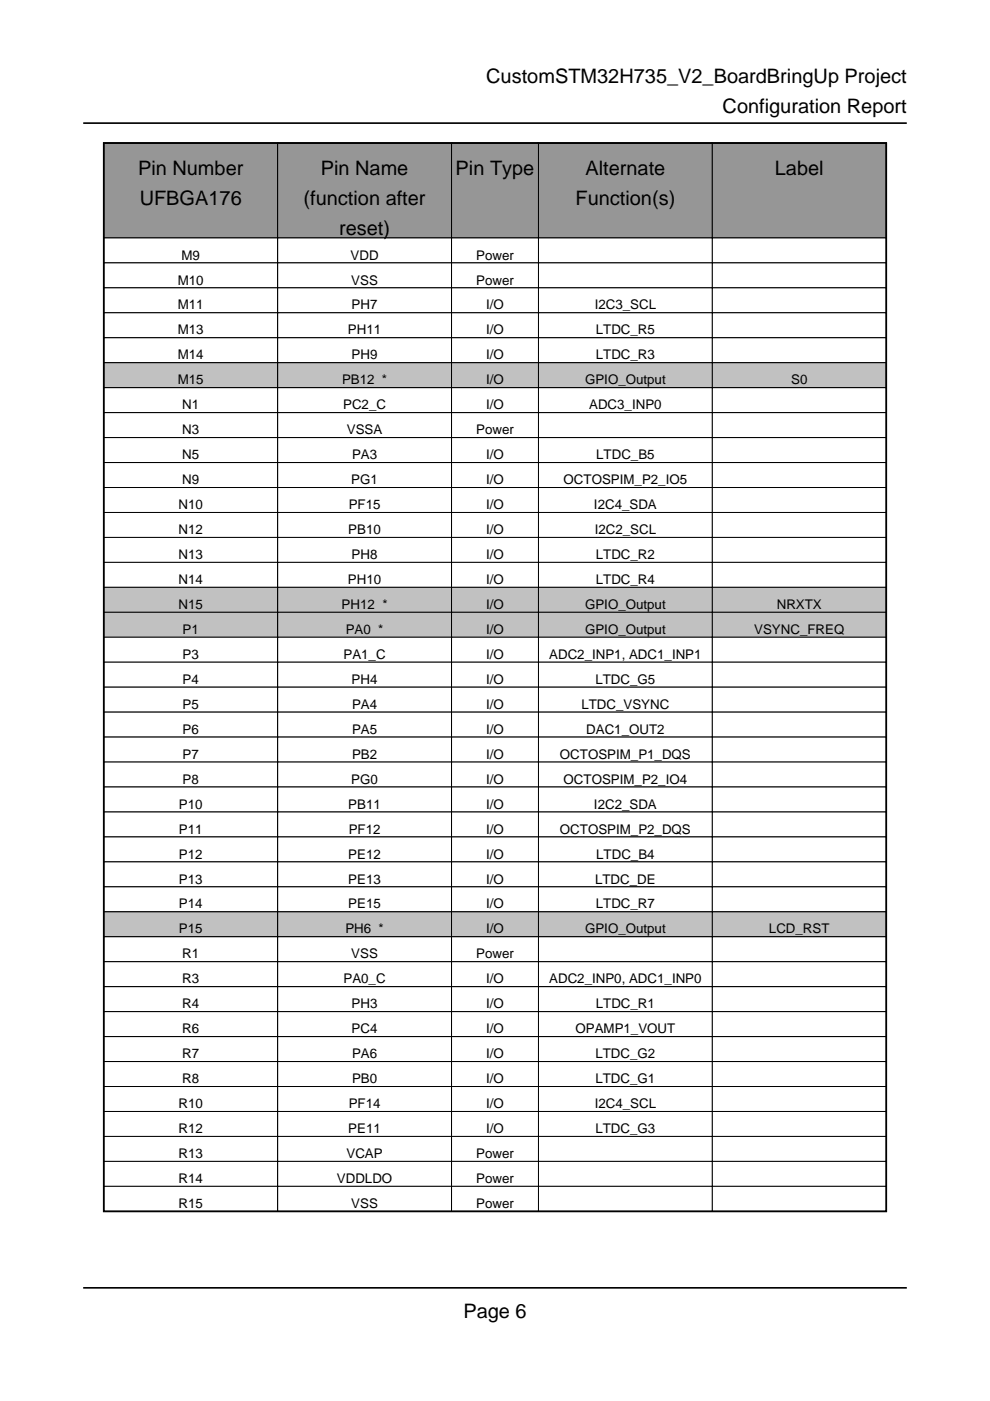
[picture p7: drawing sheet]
<svg xmlns="http://www.w3.org/2000/svg" width="210mm" height="297mm" viewBox="0 0 210 297" stroke-linecap="round" stroke-linejoin="round" font-family="sans-serif">
<defs><g id="words">
<g font-size="4.2">
<text x="103.1" y="17.6">CustomSTM32H735_V2_BoardBringUp Project</text>
<text x="153.2" y="24">Configuration Report</text>
<text x="29.3" y="37">Pin Number</text>
<text x="68" y="37">Pin Name</text>
<text x="96.6" y="37">Pin Type</text>
<text x="124.1" y="37">Alternate</text>
<text x="164.3" y="37">Label</text>
<text x="29.6" y="43.4">UFBGA176</text>
<text x="64.4" y="43.4">(function after</text>
<text x="122" y="43.4">Function(s)</text>
<text x="71.9" y="49.7">reset)</text>
<text x="98.2" y="279.4">Page 6</text>
</g>
<g font-size="2.8">
<text x="38.5" y="55">M9</text>
<text x="74.3" y="55">VDD</text>
<text x="101" y="55">Power</text>
<text x="37.7" y="60.3">M10</text>
<text x="37.7" y="65.6">M11</text>
<text x="74.5" y="60.3">VSS</text>
<text x="74.6" y="65.6">PH7</text>
<text x="101" y="60.3">Power</text>
<text x="103.1" y="65.6">I/O</text>
<text x="126.1" y="65.6">I2C3_SCL</text>
<text x="37.7" y="70.9">M13</text>
<text x="73.8" y="70.9">PH11</text>
<text x="103.1" y="70.9">I/O</text>
<text x="126.3" y="70.9">LTDC_R5</text>
<text x="37.7" y="76.2">M14</text>
<text x="74.6" y="76.2">PH9</text>
<text x="103.1" y="76.2">I/O</text>
<text x="126.3" y="76.2">LTDC_R3</text>
<text x="37.7" y="81.5">M15</text>
<text x="72.5" y="81.5">PB12 *</text>
<text x="103.1" y="81.5">I/O</text>
<text x="124.1" y="81.5">GPIO_Output</text>
<text x="167.7" y="81.5">S0</text>
<text x="38.6" y="86.8">N1</text>
<text x="72.8" y="86.8">PC2_C</text>
<text x="103.1" y="86.8">I/O</text>
<text x="124.9" y="86.8">ADC3_INP0</text>
<text x="38.6" y="92.1">N3</text>
<text x="73.5" y="92.1">VSSA</text>
<text x="101" y="92.1">Power</text>
<text x="38.6" y="97.4">N5</text>
<text x="74.6" y="97.4">PA3</text>
<text x="103.1" y="97.4">I/O</text>
<text x="126.4" y="97.4">LTDC_B5</text>
<text x="37.8" y="107.9">N10</text>
<text x="38.6" y="102.7">N9</text>
<text x="73.9" y="107.9">PF15</text>
<text x="74.5" y="102.7">PG1</text>
<text x="103.1" y="102.7">I/O</text>
<text x="103.1" y="107.9">I/O</text>
<text x="119.5" y="102.7">OCTOSPIM_P2_IO5</text>
<text x="125.9" y="107.9">I2C4_SDA</text>
<text x="37.8" y="113.2">N12</text>
<text x="73.9" y="113.2">PB10</text>
<text x="103.1" y="113.2">I/O</text>
<text x="126.1" y="113.2">I2C2_SCL</text>
<text x="37.8" y="118.5">N13</text>
<text x="74.6" y="118.5">PH8</text>
<text x="103.1" y="118.5">I/O</text>
<text x="126.3" y="118.5">LTDC_R2</text>
<text x="37.8" y="123.8">N14</text>
<text x="73.8" y="123.8">PH10</text>
<text x="103.1" y="123.8">I/O</text>
<text x="126.3" y="123.8">LTDC_R4</text>
<text x="37.8" y="129.1">N15</text>
<text x="72.4" y="129.1">PH12 *</text>
<text x="103.1" y="129.1">I/O</text>
<text x="124.1" y="129.1">GPIO_Output</text>
<text x="164.7" y="129.1">NRXTX</text>
<text x="38.7" y="134.4">P1</text>
<text x="73.3" y="134.4">PA0 *</text>
<text x="103.1" y="134.4">I/O</text>
<text x="124.1" y="134.4">GPIO_Output</text>
<text x="159.9" y="134.4">VSYNC_FREQ</text>
<text x="38.7" y="139.7">P3</text>
<text x="72.8" y="139.7">PA1_C</text>
<text x="103.1" y="139.7">I/O</text>
<text x="116.4" y="139.7">ADC2_INP1, ADC1_INP1</text>
<text x="38.7" y="145">P4</text>
<text x="74.6" y="145">PH4</text>
<text x="103.1" y="145">I/O</text>
<text x="126.2" y="145">LTDC_G5</text>
<text x="38.7" y="150.3">P5</text>
<text x="38.7" y="155.6">P6</text>
<text x="74.6" y="150.3">PA4</text>
<text x="74.6" y="155.6">PA5</text>
<text x="103.1" y="150.3">I/O</text>
<text x="103.1" y="155.6">I/O</text>
<text x="123.3" y="150.3">LTDC_VSYNC</text>
<text x="124.3" y="155.6">DAC1_OUT2</text>
<text x="38.7" y="160.9">P7</text>
<text x="74.6" y="160.9">PB2</text>
<text x="103.1" y="160.9">I/O</text>
<text x="118.7" y="160.9">OCTOSPIM_P1_DQS</text>
<text x="38.7" y="166.2">P8</text>
<text x="74.5" y="166.2">PG0</text>
<text x="103.1" y="166.2">I/O</text>
<text x="119.5" y="166.2">OCTOSPIM_P2_IO4</text>
<text x="37.9" y="171.4">P10</text>
<text x="73.9" y="171.4">PB11</text>
<text x="103.1" y="171.4">I/O</text>
<text x="125.9" y="171.4">I2C2_SDA</text>
<text x="37.9" y="176.7">P11</text>
<text x="73.9" y="176.7">PF12</text>
<text x="103.1" y="176.7">I/O</text>
<text x="118.7" y="176.7">OCTOSPIM_P2_DQS</text>
<text x="37.9" y="182">P12</text>
<text x="73.9" y="182">PE12</text>
<text x="103.1" y="182">I/O</text>
<text x="126.4" y="182">LTDC_B4</text>
<text x="37.9" y="187.3">P13</text>
<text x="73.9" y="187.3">PE13</text>
<text x="103.1" y="187.3">I/O</text>
<text x="126.2" y="187.3">LTDC_DE</text>
<text x="37.9" y="192.6">P14</text>
<text x="37.9" y="197.9">P15</text>
<text x="73.2" y="197.9">PH6 *</text>
<text x="73.9" y="192.6">PE15</text>
<text x="103.1" y="192.6">I/O</text>
<text x="103.1" y="197.9">I/O</text>
<text x="124.1" y="197.9">GPIO_Output</text>
<text x="126.3" y="192.6">LTDC_R7</text>
<text x="163" y="197.9">LCD_RST</text>
<text x="38.6" y="203.2">R1</text>
<text x="74.5" y="203.2">VSS</text>
<text x="101" y="203.2">Power</text>
<text x="38.6" y="208.5">R3</text>
<text x="72.8" y="208.5">PA0_C</text>
<text x="103.1" y="208.5">I/O</text>
<text x="116.4" y="208.5">ADC2_INP0, ADC1_INP0</text>
<text x="38.6" y="213.8">R4</text>
<text x="74.6" y="213.8">PH3</text>
<text x="103.1" y="213.8">I/O</text>
<text x="126.3" y="213.8">LTDC_R1</text>
<text x="38.6" y="219.1">R6</text>
<text x="74.6" y="219.1">PC4</text>
<text x="103.1" y="219.1">I/O</text>
<text x="122" y="219.1">OPAMP1_VOUT</text>
<text x="38.6" y="224.4">R7</text>
<text x="74.6" y="224.4">PA6</text>
<text x="103.1" y="224.4">I/O</text>
<text x="126.2" y="224.4">LTDC_G2</text>
<text x="38.6" y="229.7">R8</text>
<text x="74.6" y="229.7">PB0</text>
<text x="103.1" y="229.7">I/O</text>
<text x="126.2" y="229.7">LTDC_G1</text>
<text x="37.8" y="234.9">R10</text>
<text x="73.9" y="234.9">PF14</text>
<text x="103.1" y="234.9">I/O</text>
<text x="126.1" y="234.9">I2C4_SCL</text>
<text x="37.8" y="240.2">R12</text>
<text x="37.8" y="245.5">R13</text>
<text x="73.5" y="245.5">VCAP</text>
<text x="73.9" y="240.2">PE11</text>
<text x="101" y="245.5">Power</text>
<text x="103.1" y="240.2">I/O</text>
<text x="126.2" y="240.2">LTDC_G3</text>
<text x="37.8" y="250.8">R14</text>
<text x="71.4" y="250.8">VDDLDO</text>
<text x="101" y="250.8">Power</text>
<text x="37.8" y="256.1">R15</text>
<text x="74.5" y="256.1">VSS</text>
<text x="101" y="256.1">Power</text>
</g>
</g></defs>
<path d="M22 30.3h165.9v226.5h-165.9z" fill="none" stroke="#000" stroke-width=".35"/>
<path d="M22 30.3h36.9v20.1h-36.9z" fill="#90989e"/>
<path d="M22 30.3h36.9v20.1h-36.9z" fill="none" stroke="#000" stroke-width=".21"/>
<path d="M58.9 30.3h36.8v20.1h-36.8z" fill="#90989e"/>
<path d="M58.9 30.3h36.8v20.1h-36.8z" fill="none" stroke="#000" stroke-width=".21"/>
<path d="M95.7 30.3h18.5v20.1h-18.5z" fill="#90989e"/>
<path d="M95.7 30.3h18.5v20.1h-18.5z" fill="none" stroke="#000" stroke-width=".21"/>
<path d="M114.2 30.3h36.8v20.1h-36.8z" fill="#90989e"/>
<path d="M114.2 30.3h36.8v20.1h-36.8z" fill="none" stroke="#000" stroke-width=".21"/>
<path d="M151 30.3h36.9v20.1h-36.9z" fill="#90989e"/>
<path d="M151 30.3h36.9v20.1h-36.9z" fill="none" stroke="#000" stroke-width=".21"/>
<path d="M22 50.4h36.9v5.3h-36.9z" fill="#fff"/>
<path d="M22 50.4h36.9v5.3h-36.9z" fill="none" stroke="#000" stroke-width=".21"/>
<path d="M58.9 50.4h36.8v5.3h-36.8z" fill="#fff"/>
<path d="M58.9 50.4h36.8v5.3h-36.8z" fill="none" stroke="#000" stroke-width=".21"/>
<path d="M95.7 50.4h18.5v5.3h-18.5z" fill="#fff"/>
<path d="M95.7 50.4h18.5v5.3h-18.5z" fill="none" stroke="#000" stroke-width=".21"/>
<path d="M114.2 50.4h36.8v5.3h-36.8z" fill="#fff"/>
<path d="M114.2 50.4h36.8v5.3h-36.8z" fill="none" stroke="#000" stroke-width=".21"/>
<path d="M151 50.4h36.9v5.3h-36.9z" fill="#fff"/>
<path d="M151 50.4h36.9v5.3h-36.9z" fill="none" stroke="#000" stroke-width=".21"/>
<path d="M22 55.7h36.9v5.3h-36.9z" fill="#fff"/>
<path d="M22 55.7h36.9v5.3h-36.9z" fill="none" stroke="#000" stroke-width=".21"/>
<path d="M58.9 55.7h36.8v5.3h-36.8z" fill="#fff"/>
<path d="M58.9 55.7h36.8v5.3h-36.8z" fill="none" stroke="#000" stroke-width=".21"/>
<path d="M95.7 55.7h18.5v5.3h-18.5z" fill="#fff"/>
<path d="M95.7 55.7h18.5v5.3h-18.5z" fill="none" stroke="#000" stroke-width=".21"/>
<path d="M114.2 55.7h36.8v5.3h-36.8z" fill="#fff"/>
<path d="M114.2 55.7h36.8v5.3h-36.8z" fill="none" stroke="#000" stroke-width=".21"/>
<path d="M151 55.7h36.9v5.3h-36.9z" fill="#fff"/>
<path d="M151 55.7h36.9v5.3h-36.9z" fill="none" stroke="#000" stroke-width=".21"/>
<path d="M22 61h36.9v5.3h-36.9z" fill="#fff"/>
<path d="M22 61h36.9v5.3h-36.9z" fill="none" stroke="#000" stroke-width=".21"/>
<path d="M58.9 61h36.8v5.3h-36.8z" fill="#fff"/>
<path d="M58.9 61h36.8v5.3h-36.8z" fill="none" stroke="#000" stroke-width=".21"/>
<path d="M95.7 61h18.5v5.3h-18.5z" fill="#fff"/>
<path d="M95.7 61h18.5v5.3h-18.5z" fill="none" stroke="#000" stroke-width=".21"/>
<path d="M114.2 61h36.8v5.3h-36.8z" fill="#fff"/>
<path d="M114.2 61h36.8v5.3h-36.8z" fill="none" stroke="#000" stroke-width=".21"/>
<path d="M151 61h36.9v5.3h-36.9z" fill="#fff"/>
<path d="M151 61h36.9v5.3h-36.9z" fill="none" stroke="#000" stroke-width=".21"/>
<path d="M22 66.3h36.9v5.3h-36.9z" fill="#fff"/>
<path d="M22 66.3h36.9v5.3h-36.9z" fill="none" stroke="#000" stroke-width=".21"/>
<path d="M58.9 66.3h36.8v5.3h-36.8z" fill="#fff"/>
<path d="M58.9 66.3h36.8v5.3h-36.8z" fill="none" stroke="#000" stroke-width=".21"/>
<path d="M95.7 66.3h18.5v5.3h-18.5z" fill="#fff"/>
<path d="M95.7 66.3h18.5v5.3h-18.5z" fill="none" stroke="#000" stroke-width=".21"/>
<path d="M114.2 66.3h36.8v5.3h-36.8z" fill="#fff"/>
<path d="M114.2 66.3h36.8v5.3h-36.8z" fill="none" stroke="#000" stroke-width=".21"/>
<path d="M151 66.3h36.9v5.3h-36.9z" fill="#fff"/>
<path d="M151 66.3h36.9v5.3h-36.9z" fill="none" stroke="#000" stroke-width=".21"/>
<path d="M22 71.6h36.9v5.3h-36.9z" fill="#fff"/>
<path d="M22 71.6h36.9v5.3h-36.9z" fill="none" stroke="#000" stroke-width=".21"/>
<path d="M58.9 71.6h36.8v5.3h-36.8z" fill="#fff"/>
<path d="M58.9 71.6h36.8v5.3h-36.8z" fill="none" stroke="#000" stroke-width=".21"/>
<path d="M95.7 71.6h18.5v5.3h-18.5z" fill="#fff"/>
<path d="M95.7 71.6h18.5v5.3h-18.5z" fill="none" stroke="#000" stroke-width=".21"/>
<path d="M114.2 71.6h36.8v5.3h-36.8z" fill="#fff"/>
<path d="M114.2 71.6h36.8v5.3h-36.8z" fill="none" stroke="#000" stroke-width=".21"/>
<path d="M151 71.6h36.9v5.3h-36.9z" fill="#fff"/>
<path d="M151 71.6h36.9v5.3h-36.9z" fill="none" stroke="#000" stroke-width=".21"/>
<path d="M22 76.9h36.9v5.3h-36.9z" fill="#b9c4ca"/>
<path d="M22 76.9h36.9v5.3h-36.9z" fill="none" stroke="#000" stroke-width=".21"/>
<path d="M58.9 76.9h36.8v5.3h-36.8z" fill="#b9c4ca"/>
<path d="M58.9 76.9h36.8v5.3h-36.8z" fill="none" stroke="#000" stroke-width=".21"/>
<path d="M95.7 76.9h18.5v5.3h-18.5z" fill="#b9c4ca"/>
<path d="M95.7 76.9h18.5v5.3h-18.5z" fill="none" stroke="#000" stroke-width=".21"/>
<path d="M114.2 76.9h36.8v5.3h-36.8z" fill="#b9c4ca"/>
<path d="M114.2 76.9h36.8v5.3h-36.8z" fill="none" stroke="#000" stroke-width=".21"/>
<path d="M151 76.9h36.9v5.3h-36.9z" fill="#b9c4ca"/>
<path d="M151 76.9h36.9v5.3h-36.9z" fill="none" stroke="#000" stroke-width=".21"/>
<path d="M22 82.2h36.9v5.3h-36.9z" fill="#fff"/>
<path d="M22 82.2h36.9v5.3h-36.9z" fill="none" stroke="#000" stroke-width=".21"/>
<path d="M58.9 82.2h36.8v5.3h-36.8z" fill="#fff"/>
<path d="M58.9 82.2h36.8v5.3h-36.8z" fill="none" stroke="#000" stroke-width=".21"/>
<path d="M95.7 82.2h18.5v5.3h-18.5z" fill="#fff"/>
<path d="M95.7 82.2h18.5v5.3h-18.5z" fill="none" stroke="#000" stroke-width=".21"/>
<path d="M114.2 82.2h36.8v5.3h-36.8z" fill="#fff"/>
<path d="M114.2 82.2h36.8v5.3h-36.8z" fill="none" stroke="#000" stroke-width=".21"/>
<path d="M151 82.2h36.9v5.3h-36.9z" fill="#fff"/>
<path d="M151 82.2h36.9v5.3h-36.9z" fill="none" stroke="#000" stroke-width=".21"/>
<path d="M22 87.5h36.9v5.3h-36.9z" fill="#fff"/>
<path d="M22 87.5h36.9v5.3h-36.9z" fill="none" stroke="#000" stroke-width=".21"/>
<path d="M58.9 87.5h36.8v5.3h-36.8z" fill="#fff"/>
<path d="M58.9 87.5h36.8v5.3h-36.8z" fill="none" stroke="#000" stroke-width=".21"/>
<path d="M95.7 87.5h18.5v5.3h-18.5z" fill="#fff"/>
<path d="M95.7 87.5h18.5v5.3h-18.5z" fill="none" stroke="#000" stroke-width=".21"/>
<path d="M114.2 87.5h36.8v5.3h-36.8z" fill="#fff"/>
<path d="M114.2 87.5h36.8v5.3h-36.8z" fill="none" stroke="#000" stroke-width=".21"/>
<path d="M151 87.5h36.9v5.3h-36.9z" fill="#fff"/>
<path d="M151 87.5h36.9v5.3h-36.9z" fill="none" stroke="#000" stroke-width=".21"/>
<path d="M22 92.8h36.9v5.3h-36.9z" fill="#fff"/>
<path d="M22 92.8h36.9v5.3h-36.9z" fill="none" stroke="#000" stroke-width=".21"/>
<path d="M58.9 92.8h36.8v5.3h-36.8z" fill="#fff"/>
<path d="M58.9 92.8h36.8v5.3h-36.8z" fill="none" stroke="#000" stroke-width=".21"/>
<path d="M95.7 92.8h18.5v5.3h-18.5z" fill="#fff"/>
<path d="M95.7 92.8h18.5v5.3h-18.5z" fill="none" stroke="#000" stroke-width=".21"/>
<path d="M114.2 92.8h36.8v5.3h-36.8z" fill="#fff"/>
<path d="M114.2 92.8h36.8v5.3h-36.8z" fill="none" stroke="#000" stroke-width=".21"/>
<path d="M151 92.8h36.9v5.3h-36.9z" fill="#fff"/>
<path d="M151 92.8h36.9v5.3h-36.9z" fill="none" stroke="#000" stroke-width=".21"/>
<path d="M22 98.1h36.9v5.3h-36.9z" fill="#fff"/>
<path d="M22 98.1h36.9v5.3h-36.9z" fill="none" stroke="#000" stroke-width=".21"/>
<path d="M58.9 98.1h36.8v5.3h-36.8z" fill="#fff"/>
<path d="M58.9 98.1h36.8v5.3h-36.8z" fill="none" stroke="#000" stroke-width=".21"/>
<path d="M95.7 98.1h18.5v5.3h-18.5z" fill="#fff"/>
<path d="M95.7 98.1h18.5v5.3h-18.5z" fill="none" stroke="#000" stroke-width=".21"/>
<path d="M114.2 98.1h36.8v5.3h-36.8z" fill="#fff"/>
<path d="M114.2 98.1h36.8v5.3h-36.8z" fill="none" stroke="#000" stroke-width=".21"/>
<path d="M151 98.1h36.9v5.3h-36.9z" fill="#fff"/>
<path d="M151 98.1h36.9v5.3h-36.9z" fill="none" stroke="#000" stroke-width=".21"/>
<path d="M22 103.4h36.9v5.3h-36.9z" fill="#fff"/>
<path d="M22 103.4h36.9v5.3h-36.9z" fill="none" stroke="#000" stroke-width=".21"/>
<path d="M58.9 103.4h36.8v5.3h-36.8z" fill="#fff"/>
<path d="M58.9 103.4h36.8v5.3h-36.8z" fill="none" stroke="#000" stroke-width=".21"/>
<path d="M95.7 103.4h18.5v5.3h-18.5z" fill="#fff"/>
<path d="M95.7 103.4h18.5v5.3h-18.5z" fill="none" stroke="#000" stroke-width=".21"/>
<path d="M114.2 103.4h36.8v5.3h-36.8z" fill="#fff"/>
<path d="M114.2 103.4h36.8v5.3h-36.8z" fill="none" stroke="#000" stroke-width=".21"/>
<path d="M151 103.4h36.9v5.3h-36.9z" fill="#fff"/>
<path d="M151 103.4h36.9v5.3h-36.9z" fill="none" stroke="#000" stroke-width=".21"/>
<path d="M22 108.7h36.9v5.2h-36.9z" fill="#fff"/>
<path d="M22 108.7h36.9v5.2h-36.9z" fill="none" stroke="#000" stroke-width=".21"/>
<path d="M58.9 108.7h36.8v5.2h-36.8z" fill="#fff"/>
<path d="M58.9 108.7h36.8v5.2h-36.8z" fill="none" stroke="#000" stroke-width=".21"/>
<path d="M95.7 108.7h18.5v5.2h-18.5z" fill="#fff"/>
<path d="M95.7 108.7h18.5v5.2h-18.5z" fill="none" stroke="#000" stroke-width=".21"/>
<path d="M114.2 108.7h36.8v5.2h-36.8z" fill="#fff"/>
<path d="M114.2 108.7h36.8v5.2h-36.8z" fill="none" stroke="#000" stroke-width=".21"/>
<path d="M151 108.7h36.9v5.2h-36.9z" fill="#fff"/>
<path d="M151 108.7h36.9v5.2h-36.9z" fill="none" stroke="#000" stroke-width=".21"/>
<path d="M22 113.9h36.9v5.3h-36.9z" fill="#fff"/>
<path d="M22 113.9h36.9v5.3h-36.9z" fill="none" stroke="#000" stroke-width=".21"/>
<path d="M58.9 113.9h36.8v5.3h-36.8z" fill="#fff"/>
<path d="M58.9 113.9h36.8v5.3h-36.8z" fill="none" stroke="#000" stroke-width=".21"/>
<path d="M95.7 113.9h18.5v5.3h-18.5z" fill="#fff"/>
<path d="M95.7 113.9h18.5v5.3h-18.5z" fill="none" stroke="#000" stroke-width=".21"/>
<path d="M114.2 113.9h36.8v5.3h-36.8z" fill="#fff"/>
<path d="M114.2 113.9h36.8v5.3h-36.8z" fill="none" stroke="#000" stroke-width=".21"/>
<path d="M151 113.9h36.9v5.3h-36.9z" fill="#fff"/>
<path d="M151 113.9h36.9v5.3h-36.9z" fill="none" stroke="#000" stroke-width=".21"/>
<path d="M22 119.2h36.9v5.3h-36.9z" fill="#fff"/>
<path d="M22 119.2h36.9v5.3h-36.9z" fill="none" stroke="#000" stroke-width=".21"/>
<path d="M58.9 119.2h36.8v5.3h-36.8z" fill="#fff"/>
<path d="M58.9 119.2h36.8v5.3h-36.8z" fill="none" stroke="#000" stroke-width=".21"/>
<path d="M95.7 119.2h18.5v5.3h-18.5z" fill="#fff"/>
<path d="M95.7 119.2h18.5v5.3h-18.5z" fill="none" stroke="#000" stroke-width=".21"/>
<path d="M114.2 119.2h36.8v5.3h-36.8z" fill="#fff"/>
<path d="M114.2 119.2h36.8v5.3h-36.8z" fill="none" stroke="#000" stroke-width=".21"/>
<path d="M151 119.2h36.9v5.3h-36.9z" fill="#fff"/>
<path d="M151 119.2h36.9v5.3h-36.9z" fill="none" stroke="#000" stroke-width=".21"/>
<path d="M22 124.5h36.9v5.3h-36.9z" fill="#b9c4ca"/>
<path d="M22 124.5h36.9v5.3h-36.9z" fill="none" stroke="#000" stroke-width=".21"/>
<path d="M58.9 124.5h36.8v5.3h-36.8z" fill="#b9c4ca"/>
<path d="M58.9 124.5h36.8v5.3h-36.8z" fill="none" stroke="#000" stroke-width=".21"/>
<path d="M95.7 124.5h18.5v5.3h-18.5z" fill="#b9c4ca"/>
<path d="M95.7 124.5h18.5v5.3h-18.5z" fill="none" stroke="#000" stroke-width=".21"/>
<path d="M114.2 124.5h36.8v5.3h-36.8z" fill="#b9c4ca"/>
<path d="M114.2 124.5h36.8v5.3h-36.8z" fill="none" stroke="#000" stroke-width=".21"/>
<path d="M151 124.5h36.9v5.3h-36.9z" fill="#b9c4ca"/>
<path d="M151 124.5h36.9v5.3h-36.9z" fill="none" stroke="#000" stroke-width=".21"/>
<path d="M22 129.8h36.9v5.3h-36.9z" fill="#b9c4ca"/>
<path d="M22 129.8h36.9v5.3h-36.9z" fill="none" stroke="#000" stroke-width=".21"/>
<path d="M58.9 129.8h36.8v5.3h-36.8z" fill="#b9c4ca"/>
<path d="M58.9 129.8h36.8v5.3h-36.8z" fill="none" stroke="#000" stroke-width=".21"/>
<path d="M95.7 129.8h18.5v5.3h-18.5z" fill="#b9c4ca"/>
<path d="M95.7 129.8h18.5v5.3h-18.5z" fill="none" stroke="#000" stroke-width=".21"/>
<path d="M114.2 129.8h36.8v5.3h-36.8z" fill="#b9c4ca"/>
<path d="M114.2 129.8h36.8v5.3h-36.8z" fill="none" stroke="#000" stroke-width=".21"/>
<path d="M151 129.8h36.9v5.3h-36.9z" fill="#b9c4ca"/>
<path d="M151 129.8h36.9v5.3h-36.9z" fill="none" stroke="#000" stroke-width=".21"/>
<path d="M22 135.1h36.9v5.3h-36.9z" fill="#fff"/>
<path d="M22 135.1h36.9v5.3h-36.9z" fill="none" stroke="#000" stroke-width=".21"/>
<path d="M58.9 135.1h36.8v5.3h-36.8z" fill="#fff"/>
<path d="M58.9 135.1h36.8v5.3h-36.8z" fill="none" stroke="#000" stroke-width=".21"/>
<path d="M95.7 135.1h18.5v5.3h-18.5z" fill="#fff"/>
<path d="M95.7 135.1h18.5v5.3h-18.5z" fill="none" stroke="#000" stroke-width=".21"/>
<path d="M114.2 135.1h36.8v5.3h-36.8z" fill="#fff"/>
<path d="M114.2 135.1h36.8v5.3h-36.8z" fill="none" stroke="#000" stroke-width=".21"/>
<path d="M151 135.1h36.9v5.3h-36.9z" fill="#fff"/>
<path d="M151 135.1h36.9v5.3h-36.9z" fill="none" stroke="#000" stroke-width=".21"/>
<path d="M22 140.4h36.9v5.3h-36.9z" fill="#fff"/>
<path d="M22 140.4h36.9v5.3h-36.9z" fill="none" stroke="#000" stroke-width=".21"/>
<path d="M58.9 140.4h36.8v5.3h-36.8z" fill="#fff"/>
<path d="M58.9 140.4h36.8v5.3h-36.8z" fill="none" stroke="#000" stroke-width=".21"/>
<path d="M95.7 140.4h18.5v5.3h-18.5z" fill="#fff"/>
<path d="M95.7 140.4h18.5v5.3h-18.5z" fill="none" stroke="#000" stroke-width=".21"/>
<path d="M114.2 140.4h36.8v5.3h-36.8z" fill="#fff"/>
<path d="M114.2 140.4h36.8v5.3h-36.8z" fill="none" stroke="#000" stroke-width=".21"/>
<path d="M151 140.4h36.9v5.3h-36.9z" fill="#fff"/>
<path d="M151 140.4h36.9v5.3h-36.9z" fill="none" stroke="#000" stroke-width=".21"/>
<path d="M22 145.7h36.9v5.3h-36.9z" fill="#fff"/>
<path d="M22 145.7h36.9v5.3h-36.9z" fill="none" stroke="#000" stroke-width=".21"/>
<path d="M58.9 145.7h36.8v5.3h-36.8z" fill="#fff"/>
<path d="M58.9 145.7h36.8v5.3h-36.8z" fill="none" stroke="#000" stroke-width=".21"/>
<path d="M95.7 145.7h18.5v5.3h-18.5z" fill="#fff"/>
<path d="M95.7 145.7h18.5v5.3h-18.5z" fill="none" stroke="#000" stroke-width=".21"/>
<path d="M114.2 145.7h36.8v5.3h-36.8z" fill="#fff"/>
<path d="M114.2 145.7h36.8v5.3h-36.8z" fill="none" stroke="#000" stroke-width=".21"/>
<path d="M151 145.7h36.9v5.3h-36.9z" fill="#fff"/>
<path d="M151 145.7h36.9v5.3h-36.9z" fill="none" stroke="#000" stroke-width=".21"/>
<path d="M22 151h36.9v5.3h-36.9z" fill="#fff"/>
<path d="M22 151h36.9v5.3h-36.9z" fill="none" stroke="#000" stroke-width=".21"/>
<path d="M58.9 151h36.8v5.3h-36.8z" fill="#fff"/>
<path d="M58.9 151h36.8v5.3h-36.8z" fill="none" stroke="#000" stroke-width=".21"/>
<path d="M95.7 151h18.5v5.3h-18.5z" fill="#fff"/>
<path d="M95.7 151h18.5v5.3h-18.5z" fill="none" stroke="#000" stroke-width=".21"/>
<path d="M114.2 151h36.8v5.3h-36.8z" fill="#fff"/>
<path d="M114.2 151h36.8v5.3h-36.8z" fill="none" stroke="#000" stroke-width=".21"/>
<path d="M151 151h36.9v5.3h-36.9z" fill="#fff"/>
<path d="M151 151h36.9v5.3h-36.9z" fill="none" stroke="#000" stroke-width=".21"/>
<path d="M22 156.3h36.9v5.3h-36.9z" fill="#fff"/>
<path d="M22 156.3h36.9v5.3h-36.9z" fill="none" stroke="#000" stroke-width=".21"/>
<path d="M58.9 156.3h36.8v5.3h-36.8z" fill="#fff"/>
<path d="M58.9 156.3h36.8v5.3h-36.8z" fill="none" stroke="#000" stroke-width=".21"/>
<path d="M95.7 156.3h18.5v5.3h-18.5z" fill="#fff"/>
<path d="M95.7 156.3h18.5v5.3h-18.5z" fill="none" stroke="#000" stroke-width=".21"/>
<path d="M114.2 156.3h36.8v5.3h-36.8z" fill="#fff"/>
<path d="M114.2 156.3h36.8v5.3h-36.8z" fill="none" stroke="#000" stroke-width=".21"/>
<path d="M151 156.3h36.9v5.3h-36.9z" fill="#fff"/>
<path d="M151 156.3h36.9v5.3h-36.9z" fill="none" stroke="#000" stroke-width=".21"/>
<path d="M22 161.6h36.9v5.3h-36.9z" fill="#fff"/>
<path d="M22 161.6h36.9v5.3h-36.9z" fill="none" stroke="#000" stroke-width=".21"/>
<path d="M58.9 161.6h36.8v5.3h-36.8z" fill="#fff"/>
<path d="M58.9 161.6h36.8v5.3h-36.8z" fill="none" stroke="#000" stroke-width=".21"/>
<path d="M95.7 161.6h18.5v5.3h-18.5z" fill="#fff"/>
<path d="M95.7 161.6h18.5v5.3h-18.5z" fill="none" stroke="#000" stroke-width=".21"/>
<path d="M114.2 161.6h36.8v5.3h-36.8z" fill="#fff"/>
<path d="M114.2 161.6h36.8v5.3h-36.8z" fill="none" stroke="#000" stroke-width=".21"/>
<path d="M151 161.6h36.9v5.3h-36.9z" fill="#fff"/>
<path d="M151 161.6h36.9v5.3h-36.9z" fill="none" stroke="#000" stroke-width=".21"/>
<path d="M22 166.9h36.9v5.3h-36.9z" fill="#fff"/>
<path d="M22 166.9h36.9v5.3h-36.9z" fill="none" stroke="#000" stroke-width=".21"/>
<path d="M58.9 166.9h36.8v5.3h-36.8z" fill="#fff"/>
<path d="M58.9 166.9h36.8v5.3h-36.8z" fill="none" stroke="#000" stroke-width=".21"/>
<path d="M95.7 166.9h18.5v5.3h-18.5z" fill="#fff"/>
<path d="M95.7 166.9h18.5v5.3h-18.5z" fill="none" stroke="#000" stroke-width=".21"/>
<path d="M114.2 166.9h36.8v5.3h-36.8z" fill="#fff"/>
<path d="M114.2 166.9h36.8v5.3h-36.8z" fill="none" stroke="#000" stroke-width=".21"/>
<path d="M151 166.9h36.9v5.3h-36.9z" fill="#fff"/>
<path d="M151 166.9h36.9v5.3h-36.9z" fill="none" stroke="#000" stroke-width=".21"/>
<path d="M22 172.2h36.9v5.2h-36.9z" fill="#fff"/>
<path d="M22 172.2h36.9v5.2h-36.9z" fill="none" stroke="#000" stroke-width=".21"/>
<path d="M58.9 172.2h36.8v5.2h-36.8z" fill="#fff"/>
<path d="M58.9 172.2h36.8v5.2h-36.8z" fill="none" stroke="#000" stroke-width=".21"/>
<path d="M95.7 172.2h18.5v5.2h-18.5z" fill="#fff"/>
<path d="M95.7 172.2h18.5v5.2h-18.5z" fill="none" stroke="#000" stroke-width=".21"/>
<path d="M114.2 172.2h36.8v5.2h-36.8z" fill="#fff"/>
<path d="M114.2 172.2h36.8v5.2h-36.8z" fill="none" stroke="#000" stroke-width=".21"/>
<path d="M151 172.2h36.9v5.2h-36.9z" fill="#fff"/>
<path d="M151 172.2h36.9v5.2h-36.9z" fill="none" stroke="#000" stroke-width=".21"/>
<path d="M22 177.4h36.9v5.3h-36.9z" fill="#fff"/>
<path d="M22 177.4h36.9v5.3h-36.9z" fill="none" stroke="#000" stroke-width=".21"/>
<path d="M58.9 177.4h36.8v5.3h-36.8z" fill="#fff"/>
<path d="M58.9 177.4h36.8v5.3h-36.8z" fill="none" stroke="#000" stroke-width=".21"/>
<path d="M95.7 177.4h18.5v5.3h-18.5z" fill="#fff"/>
<path d="M95.7 177.4h18.5v5.3h-18.5z" fill="none" stroke="#000" stroke-width=".21"/>
<path d="M114.2 177.4h36.8v5.3h-36.8z" fill="#fff"/>
<path d="M114.2 177.4h36.8v5.3h-36.8z" fill="none" stroke="#000" stroke-width=".21"/>
<path d="M151 177.4h36.9v5.3h-36.9z" fill="#fff"/>
<path d="M151 177.4h36.9v5.3h-36.9z" fill="none" stroke="#000" stroke-width=".21"/>
<path d="M22 182.7h36.9v5.3h-36.9z" fill="#fff"/>
<path d="M22 182.7h36.9v5.3h-36.9z" fill="none" stroke="#000" stroke-width=".21"/>
<path d="M58.9 182.7h36.8v5.3h-36.8z" fill="#fff"/>
<path d="M58.9 182.7h36.8v5.3h-36.8z" fill="none" stroke="#000" stroke-width=".21"/>
<path d="M95.7 182.7h18.5v5.3h-18.5z" fill="#fff"/>
<path d="M95.7 182.7h18.5v5.3h-18.5z" fill="none" stroke="#000" stroke-width=".21"/>
<path d="M114.2 182.7h36.8v5.3h-36.8z" fill="#fff"/>
<path d="M114.2 182.7h36.8v5.3h-36.8z" fill="none" stroke="#000" stroke-width=".21"/>
<path d="M151 182.7h36.9v5.3h-36.9z" fill="#fff"/>
<path d="M151 182.7h36.9v5.3h-36.9z" fill="none" stroke="#000" stroke-width=".21"/>
<path d="M22 188h36.9v5.3h-36.9z" fill="#fff"/>
<path d="M22 188h36.9v5.3h-36.9z" fill="none" stroke="#000" stroke-width=".21"/>
<path d="M58.9 188h36.8v5.3h-36.8z" fill="#fff"/>
<path d="M58.9 188h36.8v5.3h-36.8z" fill="none" stroke="#000" stroke-width=".21"/>
<path d="M95.7 188h18.5v5.3h-18.5z" fill="#fff"/>
<path d="M95.7 188h18.5v5.3h-18.5z" fill="none" stroke="#000" stroke-width=".21"/>
<path d="M114.2 188h36.8v5.3h-36.8z" fill="#fff"/>
<path d="M114.2 188h36.8v5.3h-36.8z" fill="none" stroke="#000" stroke-width=".21"/>
<path d="M151 188h36.9v5.3h-36.9z" fill="#fff"/>
<path d="M151 188h36.9v5.3h-36.9z" fill="none" stroke="#000" stroke-width=".21"/>
<path d="M22 193.3h36.9v5.3h-36.9z" fill="#b9c4ca"/>
<path d="M22 193.3h36.9v5.3h-36.9z" fill="none" stroke="#000" stroke-width=".21"/>
<path d="M58.9 193.3h36.8v5.3h-36.8z" fill="#b9c4ca"/>
<path d="M58.9 193.3h36.8v5.3h-36.8z" fill="none" stroke="#000" stroke-width=".21"/>
<path d="M95.7 193.3h18.5v5.3h-18.5z" fill="#b9c4ca"/>
<path d="M95.7 193.3h18.5v5.3h-18.5z" fill="none" stroke="#000" stroke-width=".21"/>
<path d="M114.2 193.3h36.8v5.3h-36.8z" fill="#b9c4ca"/>
<path d="M114.2 193.3h36.8v5.3h-36.8z" fill="none" stroke="#000" stroke-width=".21"/>
<path d="M151 193.3h36.9v5.3h-36.9z" fill="#b9c4ca"/>
<path d="M151 193.3h36.9v5.3h-36.9z" fill="none" stroke="#000" stroke-width=".21"/>
<path d="M22 198.6h36.9v5.3h-36.9z" fill="#fff"/>
<path d="M22 198.6h36.9v5.3h-36.9z" fill="none" stroke="#000" stroke-width=".21"/>
<path d="M58.9 198.6h36.8v5.3h-36.8z" fill="#fff"/>
<path d="M58.9 198.6h36.8v5.3h-36.8z" fill="none" stroke="#000" stroke-width=".21"/>
<path d="M95.7 198.6h18.5v5.3h-18.5z" fill="#fff"/>
<path d="M95.7 198.6h18.5v5.3h-18.5z" fill="none" stroke="#000" stroke-width=".21"/>
<path d="M114.2 198.6h36.8v5.3h-36.8z" fill="#fff"/>
<path d="M114.2 198.6h36.8v5.3h-36.8z" fill="none" stroke="#000" stroke-width=".21"/>
<path d="M151 198.6h36.9v5.3h-36.9z" fill="#fff"/>
<path d="M151 198.6h36.9v5.3h-36.9z" fill="none" stroke="#000" stroke-width=".21"/>
<path d="M22 203.9h36.9v5.3h-36.9z" fill="#fff"/>
<path d="M22 203.9h36.9v5.3h-36.9z" fill="none" stroke="#000" stroke-width=".21"/>
<path d="M58.9 203.9h36.8v5.3h-36.8z" fill="#fff"/>
<path d="M58.9 203.9h36.8v5.3h-36.8z" fill="none" stroke="#000" stroke-width=".21"/>
<path d="M95.7 203.9h18.5v5.3h-18.5z" fill="#fff"/>
<path d="M95.7 203.9h18.5v5.3h-18.5z" fill="none" stroke="#000" stroke-width=".21"/>
<path d="M114.2 203.9h36.8v5.3h-36.8z" fill="#fff"/>
<path d="M114.2 203.9h36.8v5.3h-36.8z" fill="none" stroke="#000" stroke-width=".21"/>
<path d="M151 203.9h36.9v5.3h-36.9z" fill="#fff"/>
<path d="M151 203.9h36.9v5.3h-36.9z" fill="none" stroke="#000" stroke-width=".21"/>
<path d="M22 209.2h36.9v5.3h-36.9z" fill="#fff"/>
<path d="M22 209.2h36.9v5.3h-36.9z" fill="none" stroke="#000" stroke-width=".21"/>
<path d="M58.9 209.2h36.8v5.3h-36.8z" fill="#fff"/>
<path d="M58.9 209.2h36.8v5.3h-36.8z" fill="none" stroke="#000" stroke-width=".21"/>
<path d="M95.7 209.2h18.5v5.3h-18.5z" fill="#fff"/>
<path d="M95.7 209.2h18.5v5.3h-18.5z" fill="none" stroke="#000" stroke-width=".21"/>
<path d="M114.2 209.2h36.8v5.3h-36.8z" fill="#fff"/>
<path d="M114.2 209.2h36.8v5.3h-36.8z" fill="none" stroke="#000" stroke-width=".21"/>
<path d="M151 209.2h36.9v5.3h-36.9z" fill="#fff"/>
<path d="M151 209.2h36.9v5.3h-36.9z" fill="none" stroke="#000" stroke-width=".21"/>
<path d="M22 214.5h36.9v5.3h-36.9z" fill="#fff"/>
<path d="M22 214.5h36.9v5.3h-36.9z" fill="none" stroke="#000" stroke-width=".21"/>
<path d="M58.9 214.5h36.8v5.3h-36.8z" fill="#fff"/>
<path d="M58.9 214.5h36.8v5.3h-36.8z" fill="none" stroke="#000" stroke-width=".21"/>
<path d="M95.7 214.5h18.5v5.3h-18.5z" fill="#fff"/>
<path d="M95.7 214.5h18.5v5.3h-18.5z" fill="none" stroke="#000" stroke-width=".21"/>
<path d="M114.2 214.5h36.8v5.3h-36.8z" fill="#fff"/>
<path d="M114.2 214.5h36.8v5.3h-36.8z" fill="none" stroke="#000" stroke-width=".21"/>
<path d="M151 214.5h36.9v5.3h-36.9z" fill="#fff"/>
<path d="M151 214.5h36.9v5.3h-36.9z" fill="none" stroke="#000" stroke-width=".21"/>
<path d="M22 219.8h36.9v5.3h-36.9z" fill="#fff"/>
<path d="M22 219.8h36.9v5.3h-36.9z" fill="none" stroke="#000" stroke-width=".21"/>
<path d="M58.9 219.8h36.8v5.3h-36.8z" fill="#fff"/>
<path d="M58.9 219.8h36.8v5.3h-36.8z" fill="none" stroke="#000" stroke-width=".21"/>
<path d="M95.7 219.8h18.5v5.3h-18.5z" fill="#fff"/>
<path d="M95.7 219.8h18.5v5.3h-18.5z" fill="none" stroke="#000" stroke-width=".21"/>
<path d="M114.2 219.8h36.8v5.3h-36.8z" fill="#fff"/>
<path d="M114.2 219.8h36.8v5.3h-36.8z" fill="none" stroke="#000" stroke-width=".21"/>
<path d="M151 219.8h36.9v5.3h-36.9z" fill="#fff"/>
<path d="M151 219.8h36.9v5.3h-36.9z" fill="none" stroke="#000" stroke-width=".21"/>
<path d="M22 225.1h36.9v5.3h-36.9z" fill="#fff"/>
<path d="M22 225.1h36.9v5.3h-36.9z" fill="none" stroke="#000" stroke-width=".21"/>
<path d="M58.9 225.1h36.8v5.3h-36.8z" fill="#fff"/>
<path d="M58.9 225.1h36.8v5.3h-36.8z" fill="none" stroke="#000" stroke-width=".21"/>
<path d="M95.7 225.1h18.5v5.3h-18.5z" fill="#fff"/>
<path d="M95.7 225.1h18.5v5.3h-18.5z" fill="none" stroke="#000" stroke-width=".21"/>
<path d="M114.2 225.1h36.8v5.3h-36.8z" fill="#fff"/>
<path d="M114.2 225.1h36.8v5.3h-36.8z" fill="none" stroke="#000" stroke-width=".21"/>
<path d="M151 225.1h36.9v5.3h-36.9z" fill="#fff"/>
<path d="M151 225.1h36.9v5.3h-36.9z" fill="none" stroke="#000" stroke-width=".21"/>
<path d="M22 230.4h36.9v5.3h-36.9z" fill="#fff"/>
<path d="M22 230.4h36.9v5.3h-36.9z" fill="none" stroke="#000" stroke-width=".21"/>
<path d="M58.9 230.4h36.8v5.3h-36.8z" fill="#fff"/>
<path d="M58.9 230.4h36.8v5.3h-36.8z" fill="none" stroke="#000" stroke-width=".21"/>
<path d="M95.7 230.4h18.5v5.3h-18.5z" fill="#fff"/>
<path d="M95.7 230.4h18.5v5.3h-18.5z" fill="none" stroke="#000" stroke-width=".21"/>
<path d="M114.2 230.4h36.8v5.3h-36.8z" fill="#fff"/>
<path d="M114.2 230.4h36.8v5.3h-36.8z" fill="none" stroke="#000" stroke-width=".21"/>
<path d="M151 230.4h36.9v5.3h-36.9z" fill="#fff"/>
<path d="M151 230.4h36.9v5.3h-36.9z" fill="none" stroke="#000" stroke-width=".21"/>
<path d="M22 235.7h36.9v5.2h-36.9z" fill="#fff"/>
<path d="M22 235.7h36.9v5.2h-36.9z" fill="none" stroke="#000" stroke-width=".21"/>
<path d="M58.9 235.7h36.8v5.2h-36.8z" fill="#fff"/>
<path d="M58.9 235.7h36.8v5.2h-36.8z" fill="none" stroke="#000" stroke-width=".21"/>
<path d="M95.7 235.7h18.5v5.2h-18.5z" fill="#fff"/>
<path d="M95.7 235.7h18.5v5.2h-18.5z" fill="none" stroke="#000" stroke-width=".21"/>
<path d="M114.2 235.7h36.8v5.2h-36.8z" fill="#fff"/>
<path d="M114.2 235.7h36.8v5.2h-36.8z" fill="none" stroke="#000" stroke-width=".21"/>
<path d="M151 235.7h36.9v5.2h-36.9z" fill="#fff"/>
<path d="M151 235.7h36.9v5.2h-36.9z" fill="none" stroke="#000" stroke-width=".21"/>
<path d="M22 240.9h36.9v5.3h-36.9z" fill="#fff"/>
<path d="M22 240.9h36.9v5.3h-36.9z" fill="none" stroke="#000" stroke-width=".21"/>
<path d="M58.9 240.9h36.8v5.3h-36.8z" fill="#fff"/>
<path d="M58.9 240.9h36.8v5.3h-36.8z" fill="none" stroke="#000" stroke-width=".21"/>
<path d="M95.7 240.9h18.5v5.3h-18.5z" fill="#fff"/>
<path d="M95.7 240.9h18.5v5.3h-18.5z" fill="none" stroke="#000" stroke-width=".21"/>
<path d="M114.2 240.9h36.8v5.3h-36.8z" fill="#fff"/>
<path d="M114.2 240.9h36.8v5.3h-36.8z" fill="none" stroke="#000" stroke-width=".21"/>
<path d="M151 240.9h36.9v5.3h-36.9z" fill="#fff"/>
<path d="M151 240.9h36.9v5.3h-36.9z" fill="none" stroke="#000" stroke-width=".21"/>
<path d="M22 246.2h36.9v5.3h-36.9z" fill="#fff"/>
<path d="M22 246.2h36.9v5.3h-36.9z" fill="none" stroke="#000" stroke-width=".21"/>
<path d="M58.9 246.2h36.8v5.3h-36.8z" fill="#fff"/>
<path d="M58.9 246.2h36.8v5.3h-36.8z" fill="none" stroke="#000" stroke-width=".21"/>
<path d="M95.7 246.2h18.5v5.3h-18.5z" fill="#fff"/>
<path d="M95.7 246.2h18.5v5.3h-18.5z" fill="none" stroke="#000" stroke-width=".21"/>
<path d="M114.2 246.2h36.8v5.3h-36.8z" fill="#fff"/>
<path d="M114.2 246.2h36.8v5.3h-36.8z" fill="none" stroke="#000" stroke-width=".21"/>
<path d="M151 246.2h36.9v5.3h-36.9z" fill="#fff"/>
<path d="M151 246.2h36.9v5.3h-36.9z" fill="none" stroke="#000" stroke-width=".21"/>
<path d="M22 251.5h36.9v5.3h-36.9z" fill="#fff"/>
<path d="M22 251.5h36.9v5.3h-36.9z" fill="none" stroke="#000" stroke-width=".21"/>
<path d="M58.9 251.5h36.8v5.3h-36.8z" fill="#fff"/>
<path d="M58.9 251.5h36.8v5.3h-36.8z" fill="none" stroke="#000" stroke-width=".21"/>
<path d="M95.7 251.5h18.5v5.3h-18.5z" fill="#fff"/>
<path d="M95.7 251.5h18.5v5.3h-18.5z" fill="none" stroke="#000" stroke-width=".21"/>
<path d="M114.2 251.5h36.8v5.3h-36.8z" fill="#fff"/>
<path d="M114.2 251.5h36.8v5.3h-36.8z" fill="none" stroke="#000" stroke-width=".21"/>
<path d="M151 251.5h36.9v5.3h-36.9z" fill="#fff"/>
<path d="M151 251.5h36.9v5.3h-36.9z" fill="none" stroke="#000" stroke-width=".21"/>
<path d="M17.6 26.1h174.7M22 30.3h165.9v226.5h-165.9zM17.6 273h174.7" fill="none" stroke="#000" stroke-width=".35"/>
<use href="#words"/>
</svg>
